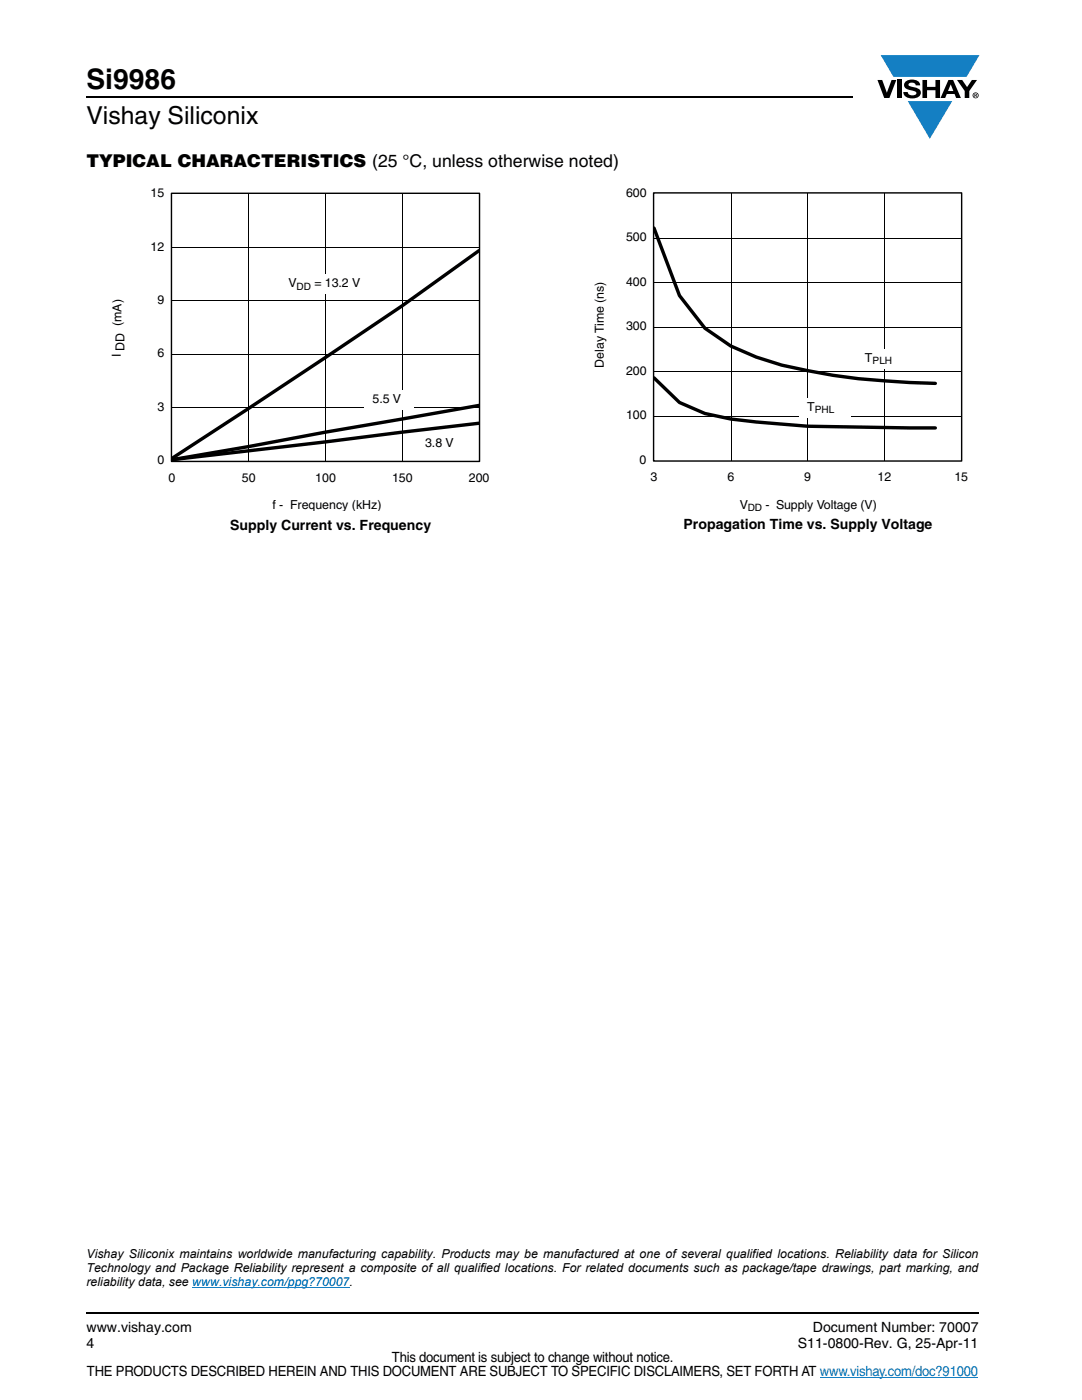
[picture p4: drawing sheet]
<svg xmlns="http://www.w3.org/2000/svg" width="216mm" height="279mm" viewBox="0 0 216 279" stroke-linecap="round" stroke-linejoin="round" font-family="sans-serif">
<defs><g id="words">
<text font-size="5.6" x="17.3" y="17.7">Si9986</text>
<text font-size="4.9" x="17.3" y="24.7">Vishay Siliconix</text>
<text font-size="3.5" x="17.3" y="33.3">TYPICAL CHARACTERISTICS (25 °C, unless otherwise noted)</text>
<g font-size="2.8">
<text x="45.9" y="105.7">Supply Current vs. Frequency</text>
<text x="136.4" y="105.5">Propagation Time vs. Supply Voltage</text>
<text x="17.3" y="265.9">www.vishay.com</text>
<text x="17.3" y="269.1">4</text>
<text x="159.2" y="269.1">S11-0800-Rev. G, 25-Apr-11</text>
<text x="162.2" y="265.9">Document Number: 70007</text>
<text x="17.4" y="274.7">THE PRODUCTS DESCRIBED HEREIN AND THIS DOCUMENT ARE SUBJECT TO SPECIFIC DISCLAIMERS, SET FORTH AT www.vishay.com/doc?91000</text>
<text x="78.2" y="271.9">This document is subject to change without notice.</text>
</g>
<g font-size="2.5">
<text x="30.1" y="39.3">15</text>
<text x="124.9" y="39.3">600</text>
<text x="30.1" y="50">12</text>
<text x="124.9" y="48.1">500</text>
<text x="57.6" y="57.4">V</text>
<text x="62.7" y="57.4">= 13.2 V</text>
<text x="124.9" y="57">400</text>
<text x="31.4" y="60.7">9</text>
<text x="124.9" y="65.9">300</text>
<text x="24.1" y="71.3" transform="rotate(-90 24.1 71.3)">I</text>
<text x="24.8" y="70.1" transform="rotate(-90 24.8 70.1)">DD (mA)</text>
<text x="31.4" y="71.3">6</text>
<text x="120.5" y="73.4" transform="rotate(-90 120.5 73.4)">Delay Time (ns)</text>
<text x="124.9" y="74.8">200</text>
<text x="172.6" y="72.2">T</text>
<text x="31.4" y="82">3</text>
<text x="74.3" y="80.4">5.5 V</text>
<text x="124.9" y="83.7">100</text>
<text x="161.1" y="82">T</text>
<text x="84.8" y="89.2">3.8 V</text>
<text x="31.4" y="92.7">0</text>
<text x="127.6" y="92.6">0</text>
<text x="33.6" y="96.2">0</text>
<text x="48.3" y="96.2">50</text>
<text x="54.4" y="101.6">f - Frequency (kHz)</text>
<text x="62.9" y="96.2">100</text>
<text x="78.2" y="96.2">150</text>
<text x="93.6" y="96.2">200</text>
<text x="129.8" y="96.1">3</text>
<text x="145.1" y="96.1">6</text>
<text x="147.6" y="101.5">V</text>
<text x="152.8" y="101.5">- Supply Voltage (V)</text>
<text x="160.5" y="96.1">9</text>
<text x="175.1" y="96.1">12</text>
<text x="190.4" y="96.1">15</text>
<text x="17.3" y="251.1">Vishay Siliconix maintains worldwide manufacturing capability. Products may be manufactured at one of several qualified locations. Reliability data for Silicon</text>
<text x="17.3" y="253.9">Technology and Package Reliability represent a composite of all qualified locations. For related documents such as package/tape drawings, part marking, and</text>
<text x="17.3" y="256.7">reliability data, see www.vishay.com/ppg?70007.</text>
</g>
<g font-size="2">
<text x="59.2" y="57.9">DD</text>
<text x="174.1" y="72.7">PLH</text>
<text x="162.6" y="82.5">PHL</text>
<text x="149.2" y="102">DD</text>
</g>
</g></defs>
<path d="M17.1 19.2h.2v.3h-.2zM17.1 261.8h.2v.4h-.2z" fill="#000"/>
<path d="M17.3 19.4h152.9M17.3 262h178.1" fill="none" stroke="#000" stroke-width=".36"/>
<path d="M175.1 11h20.4v16.7h-20.4z" fill="#fff"/>
<g fill="#147fc3">
<path d="M175.7 11h19.7l-2.5 4.4h-3.8h-10.8z"/>
<path d="M181.1 20.2h8.9l-4.5 7.5z"/>
</g>
<g fill="#000">
<path d="M175.1 16h.9l1 2.5 .9-2.5h.9l-1.3 3.6h-1.1zM179 16h.9v3.6h-.9zM180.7 16.3a2.1 2.1 0 0 1 2.8 .3l.1 .4h-.9a.79 .79 0 0 0-.7-.5 .79 .79 0 0 0-.7 .4l.2 .3 1 .2a1.08 1.08 0 0 1 1.2 1.1 1.08 1.08 0 0 1-1.1 1.1 1.73 1.73 0 0 1-2.3-1.2h.8a.96 .96 0 0 0 .8 .6 .96 .96 0 0 0 1-.4 1.31 1.31 0 0 0-1.3-.6 1.03 1.03 0 0 1-1-.6 1.03 1.03 0 0 1 .1-1.1zM184.1 16h.9v1.3h1.7v-1.3h.9v3.6h-.9v-1.6h-1.7v1.6h-.9zM191 16h1l1 1.4 .9-1.4h1.1l-1.6 2.2v1.4h-.9v-1.4z"/>
<path d="M189.7 16.8l.5 1.4h-1zM189.2 16l-1.5 3.6h.9l.3-.8h1.6l.3 .8h.9l-1.5-3.6z"/>
<path d="M194.6 18.8h.2v.2h-.2zM194.4 18.7v.7h.2v-.3l.4 .3-.2-.3 .1-.2v-.2z"/>
<path d="M194.2 19a.46 .46 0 0 1 .9 0 .46 .46 0 0 1-.9 0zM194.1 19a.6 .6 0 0 0 1.2 0 .6 .6 0 0 0-1.2 0z"/>
</g>
<path d="M163.6 274.9h31.5" fill="none" stroke="#007ec4" stroke-width=".2"/>
<path d="M38.4 257h31.3" fill="none" stroke="#00f" stroke-width=".2"/>
<path d="M21.8 37h75.9v65.1h-75.9z" fill="#fff"/>
<path d="M49.7 38.7v53.4M65 38.7v53.4M80.3 38.7v53.4M34.3 49.4h61.4M34.3 70.7h61.4M34.3 60h61.4M34.3 81.4h61.4" fill="none" stroke="#000" stroke-width=".2"/>
<path d="M95.6 50l-15.3 11-30.7 20.5-15.3 10M95.6 80.9l-61.3 10.8 61.3-7.2" fill="none" stroke="#000" stroke-width=".68"/>
<path d="M34.2 38.6h61.5v53.5h-61.5z" fill="none" stroke="#000" stroke-width=".28"/>
<g fill="#fff">
<path d="M55.9 54.8h23.5v3.8h-23.5z"/>
<path d="M72.7 77.9h9.8v3.8h-9.8z"/>
<path d="M83.2 86.7h9.8v3.8h-9.8z"/>
<path d="M118.2 37h75v65.4h-75z"/>
</g>
<path d="M145.9 38.6v53.4M161.2 38.6v53.4M176.5 38.6v53.4M130.5 56.4h61.4M130.5 47.5h61.4M130.5 74.2h61.4M130.5 65.3h61.4M130.5 83.1h61.4" fill="none" stroke="#000" stroke-width=".2"/>
<path d="M130.5 45.5l5.1 13.5 5.1 6.5 5.1 3.6 5.1 2.2 5.1 1.6a135.3 135.3 0 0 0 30.6 3.6M130.5 75.4l5.1 4.9 5.1 2.2 5.1 1.1 5.1 .6 10.2 .9 25.5 .3" fill="none" stroke="#000" stroke-width=".68"/>
<path d="M130.4 38.5h61.5v53.5h-61.5z" fill="none" stroke="#000" stroke-width=".28"/>
<g fill="#fff">
<path d="M170.9 69.7h14v3.8h-14z"/>
<path d="M159.4 79.5h10.3v3.8h-10.3z"/>
</g>
<use href="#words"/>
</svg>
